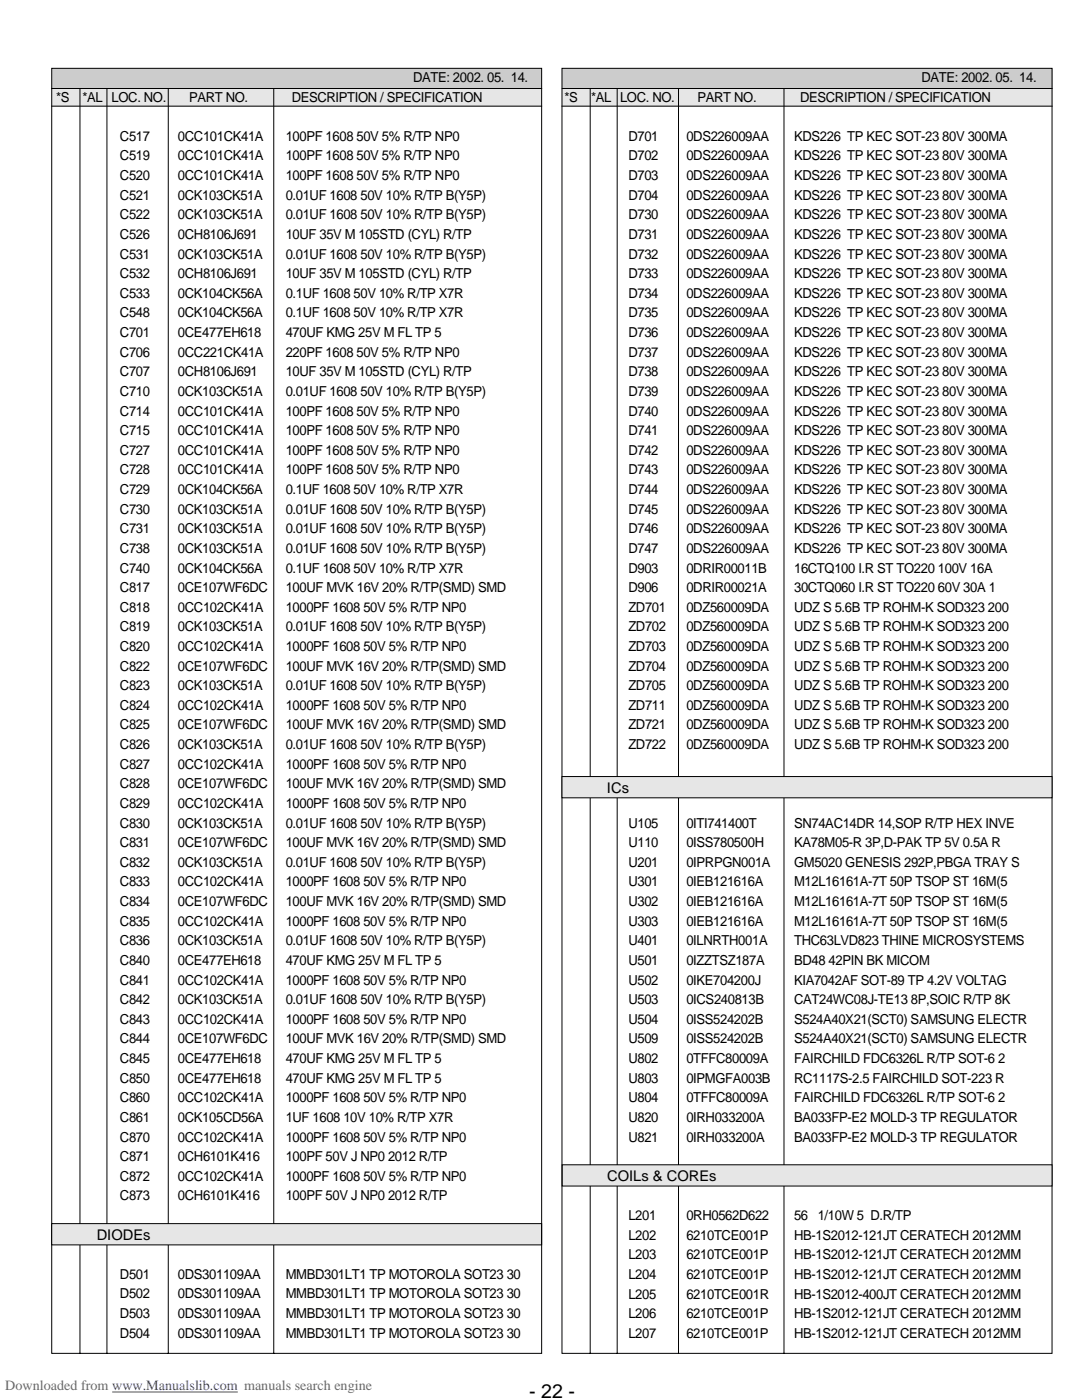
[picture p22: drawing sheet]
<svg xmlns="http://www.w3.org/2000/svg" width="216mm" height="279mm" viewBox="0 0 216 279" stroke-linecap="round" stroke-linejoin="round" font-family="sans-serif">
<defs><g id="words">
<text font-size="3.9" x="105.6" y="279">- 22 -</text>
<g font-size="2.9">
<text x="121.1" y="158.2">ICs</text>
<text x="121.1" y="235.7">COILs &amp; COREs</text>
<text x="19.3" y="247.5">DIODEs</text>
</g>
<text font-size="2.8" fill="#696969" x="1.1" y="277.4">Downloaded from www.Manualslib.com manuals search engine</text>
<g font-size="2.7">
<text x="82.4" y="16.4">DATE: 2002. 05. 14.</text>
<text x="183.9" y="16.4">DATE: 2002. 05. 14.</text>
<text x="11.2" y="20.3">*S</text>
<text x="16.5" y="20.3">*AL LOC. NO.</text>
<text x="37.7" y="20.3">PART NO.</text>
<text x="58.2" y="20.3">DESCRIPTION / SPECIFICATION</text>
<text x="112.6" y="20.3">*S</text>
<text x="117.9" y="20.3">*AL LOC. NO.</text>
<text x="139.2" y="20.3">PART NO.</text>
<text x="159.7" y="20.3">DESCRIPTION / SPECIFICATION</text>
<text x="23.9" y="28.1">C517</text>
<text x="35.5" y="28.1">0CC101CK41A</text>
<text x="57" y="28.1">100PF 1608 50V 5% R/TP NP0</text>
<text x="125.4" y="28.1">D701</text>
<text x="137" y="28.1">0DS226009AA</text>
<text x="158.5" y="28.1">KDS226 TP KEC SOT-23 80V 300MA</text>
<text x="23.9" y="32">C519</text>
<text x="23.9" y="35.9">C520</text>
<text x="35.5" y="32">0CC101CK41A</text>
<text x="35.5" y="35.9">0CC101CK41A</text>
<text x="57" y="32">100PF 1608 50V 5% R/TP NP0</text>
<text x="57" y="35.9">100PF 1608 50V 5% R/TP NP0</text>
<text x="125.4" y="32">D702</text>
<text x="125.4" y="35.9">D703</text>
<text x="137" y="32">0DS226009AA</text>
<text x="137" y="35.9">0DS226009AA</text>
<text x="158.5" y="32">KDS226 TP KEC SOT-23 80V 300MA</text>
<text x="158.5" y="35.9">KDS226 TP KEC SOT-23 80V 300MA</text>
<text x="23.9" y="39.9">C521</text>
<text x="35.5" y="39.9">0CK103CK51A</text>
<text x="57" y="39.9">0.01UF 1608 50V 10% R/TP B(Y5P)</text>
<text x="125.4" y="39.9">D704</text>
<text x="137" y="39.9">0DS226009AA</text>
<text x="158.5" y="39.9">KDS226 TP KEC SOT-23 80V 300MA</text>
<text x="23.9" y="43.8">C522</text>
<text x="23.9" y="47.7">C526</text>
<text x="35.5" y="43.8">0CK103CK51A</text>
<text x="35.5" y="47.7">0CH8106J691</text>
<text x="57" y="43.8">0.01UF 1608 50V 10% R/TP B(Y5P)</text>
<text x="57" y="47.7">10UF 35V M 105STD (CYL) R/TP</text>
<text x="125.4" y="43.8">D730</text>
<text x="125.4" y="47.7">D731</text>
<text x="137" y="43.8">0DS226009AA</text>
<text x="137" y="47.7">0DS226009AA</text>
<text x="158.5" y="43.8">KDS226 TP KEC SOT-23 80V 300MA</text>
<text x="158.5" y="47.7">KDS226 TP KEC SOT-23 80V 300MA</text>
<text x="23.9" y="51.6">C531</text>
<text x="35.5" y="51.6">0CK103CK51A</text>
<text x="57" y="51.6">0.01UF 1608 50V 10% R/TP B(Y5P)</text>
<text x="125.4" y="51.6">D732</text>
<text x="137" y="51.6">0DS226009AA</text>
<text x="158.5" y="51.6">KDS226 TP KEC SOT-23 80V 300MA</text>
<text x="23.9" y="55.5">C532</text>
<text x="23.9" y="59.4">C533</text>
<text x="35.5" y="55.5">0CH8106J691</text>
<text x="35.5" y="59.4">0CK104CK56A</text>
<text x="57" y="59.4">0.1UF 1608 50V 10% R/TP X7R</text>
<text x="57" y="55.5">10UF 35V M 105STD (CYL) R/TP</text>
<text x="125.4" y="55.5">D733</text>
<text x="125.4" y="59.4">D734</text>
<text x="137" y="55.5">0DS226009AA</text>
<text x="137" y="59.4">0DS226009AA</text>
<text x="158.5" y="55.5">KDS226 TP KEC SOT-23 80V 300MA</text>
<text x="158.5" y="59.4">KDS226 TP KEC SOT-23 80V 300MA</text>
<text x="23.9" y="63.3">C548</text>
<text x="35.5" y="63.3">0CK104CK56A</text>
<text x="57" y="63.3">0.1UF 1608 50V 10% R/TP X7R</text>
<text x="125.4" y="63.4">D735</text>
<text x="137" y="63.4">0DS226009AA</text>
<text x="158.5" y="63.4">KDS226 TP KEC SOT-23 80V 300MA</text>
<text x="23.9" y="67.3">C701</text>
<text x="23.9" y="71.2">C706</text>
<text x="35.5" y="67.3">0CE477EH618</text>
<text x="35.5" y="71.2">0CC221CK41A</text>
<text x="57" y="67.3">470UF KMG 25V M FL TP 5</text>
<text x="57" y="71.2">220PF 1608 50V 5% R/TP NP0</text>
<text x="125.4" y="67.3">D736</text>
<text x="125.4" y="71.2">D737</text>
<text x="137" y="67.3">0DS226009AA</text>
<text x="137" y="71.2">0DS226009AA</text>
<text x="158.5" y="67.3">KDS226 TP KEC SOT-23 80V 300MA</text>
<text x="158.5" y="71.2">KDS226 TP KEC SOT-23 80V 300MA</text>
<text x="23.9" y="75.1">C707</text>
<text x="35.5" y="75.1">0CH8106J691</text>
<text x="57" y="75.1">10UF 35V M 105STD (CYL) R/TP</text>
<text x="125.4" y="75.1">D738</text>
<text x="137" y="75.1">0DS226009AA</text>
<text x="158.5" y="75.1">KDS226 TP KEC SOT-23 80V 300MA</text>
<text x="23.9" y="79">C710</text>
<text x="23.9" y="82.9">C714</text>
<text x="35.5" y="79">0CK103CK51A</text>
<text x="35.5" y="82.9">0CC101CK41A</text>
<text x="57" y="79">0.01UF 1608 50V 10% R/TP B(Y5P)</text>
<text x="57" y="82.9">100PF 1608 50V 5% R/TP NP0</text>
<text x="125.4" y="79">D739</text>
<text x="125.4" y="82.9">D740</text>
<text x="137" y="79">0DS226009AA</text>
<text x="137" y="82.9">0DS226009AA</text>
<text x="158.5" y="79">KDS226 TP KEC SOT-23 80V 300MA</text>
<text x="158.5" y="82.9">KDS226 TP KEC SOT-23 80V 300MA</text>
<text x="23.9" y="86.8">C715</text>
<text x="35.5" y="86.8">0CC101CK41A</text>
<text x="57" y="86.8">100PF 1608 50V 5% R/TP NP0</text>
<text x="125.4" y="86.8">D741</text>
<text x="137" y="86.8">0DS226009AA</text>
<text x="158.5" y="86.8">KDS226 TP KEC SOT-23 80V 300MA</text>
<text x="23.9" y="90.8">C727</text>
<text x="23.9" y="94.7">C728</text>
<text x="35.5" y="90.8">0CC101CK41A</text>
<text x="35.5" y="94.7">0CC101CK41A</text>
<text x="57" y="90.8">100PF 1608 50V 5% R/TP NP0</text>
<text x="57" y="94.7">100PF 1608 50V 5% R/TP NP0</text>
<text x="125.4" y="90.8">D742</text>
<text x="125.4" y="94.7">D743</text>
<text x="137" y="90.8">0DS226009AA</text>
<text x="137" y="94.7">0DS226009AA</text>
<text x="158.5" y="90.8">KDS226 TP KEC SOT-23 80V 300MA</text>
<text x="158.5" y="94.7">KDS226 TP KEC SOT-23 80V 300MA</text>
<text x="23.9" y="98.6">C729</text>
<text x="35.5" y="98.6">0CK104CK56A</text>
<text x="57" y="98.6">0.1UF 1608 50V 10% R/TP X7R</text>
<text x="125.4" y="98.6">D744</text>
<text x="137" y="98.6">0DS226009AA</text>
<text x="158.5" y="98.6">KDS226 TP KEC SOT-23 80V 300MA</text>
<text x="23.9" y="102.5">C730</text>
<text x="23.9" y="106.4">C731</text>
<text x="35.5" y="102.5">0CK103CK51A</text>
<text x="35.5" y="106.4">0CK103CK51A</text>
<text x="57" y="102.5">0.01UF 1608 50V 10% R/TP B(Y5P)</text>
<text x="57" y="106.4">0.01UF 1608 50V 10% R/TP B(Y5P)</text>
<text x="125.4" y="102.5">D745</text>
<text x="125.4" y="106.4">D746</text>
<text x="137" y="102.5">0DS226009AA</text>
<text x="137" y="106.4">0DS226009AA</text>
<text x="158.5" y="102.5">KDS226 TP KEC SOT-23 80V 300MA</text>
<text x="158.5" y="106.4">KDS226 TP KEC SOT-23 80V 300MA</text>
<text x="23.9" y="110.3">C738</text>
<text x="35.5" y="110.3">0CK103CK51A</text>
<text x="57" y="110.3">0.01UF 1608 50V 10% R/TP B(Y5P)</text>
<text x="125.4" y="110.3">D747</text>
<text x="137" y="110.3">0DS226009AA</text>
<text x="158.5" y="110.3">KDS226 TP KEC SOT-23 80V 300MA</text>
<text x="23.9" y="114.3">C740</text>
<text x="23.9" y="118.2">C817</text>
<text x="35.5" y="114.3">0CK104CK56A</text>
<text x="35.5" y="118.2">0CE107WF6DC</text>
<text x="57" y="114.3">0.1UF 1608 50V 10% R/TP X7R</text>
<text x="57" y="118.2">100UF MVK 16V 20% R/TP(SMD) SMD</text>
<text x="125.4" y="114.3">D903</text>
<text x="125.4" y="118.2">D906</text>
<text x="137" y="114.3">0DRIR00011B</text>
<text x="137" y="118.2">0DRIR00021A</text>
<text x="158.5" y="114.3">16CTQ100 I.R ST TO220 100V 16A</text>
<text x="158.5" y="118.2">30CTQ060 I.R ST TO220 60V 30A 1</text>
<text x="23.9" y="122.1">C818</text>
<text x="35.5" y="122.1">0CC102CK41A</text>
<text x="57" y="122.1">1000PF 1608 50V 5% R/TP NP0</text>
<text x="125.4" y="122.1">ZD701</text>
<text x="137" y="122.1">0DZ560009DA</text>
<text x="158.5" y="122.1">UDZ S 5.6B TP ROHM-K SOD323 200</text>
<text x="23.9" y="126">C819</text>
<text x="23.9" y="129.9">C820</text>
<text x="35.5" y="129.9">0CC102CK41A</text>
<text x="35.5" y="126">0CK103CK51A</text>
<text x="57" y="126">0.01UF 1608 50V 10% R/TP B(Y5P)</text>
<text x="57" y="129.9">1000PF 1608 50V 5% R/TP NP0</text>
<text x="125.4" y="126">ZD702</text>
<text x="125.4" y="129.9">ZD703</text>
<text x="137" y="126">0DZ560009DA</text>
<text x="137" y="129.9">0DZ560009DA</text>
<text x="158.5" y="126">UDZ S 5.6B TP ROHM-K SOD323 200</text>
<text x="158.5" y="129.9">UDZ S 5.6B TP ROHM-K SOD323 200</text>
<text x="23.9" y="133.8">C822</text>
<text x="23.9" y="137.8">C823</text>
<text x="35.5" y="133.8">0CE107WF6DC</text>
<text x="35.5" y="137.8">0CK103CK51A</text>
<text x="57" y="137.8">0.01UF 1608 50V 10% R/TP B(Y5P)</text>
<text x="57" y="133.8">100UF MVK 16V 20% R/TP(SMD) SMD</text>
<text x="125.4" y="133.8">ZD704</text>
<text x="125.4" y="137.8">ZD705</text>
<text x="137" y="133.8">0DZ560009DA</text>
<text x="137" y="137.8">0DZ560009DA</text>
<text x="158.5" y="133.8">UDZ S 5.6B TP ROHM-K SOD323 200</text>
<text x="158.5" y="137.8">UDZ S 5.6B TP ROHM-K SOD323 200</text>
<text x="23.9" y="141.7">C824</text>
<text x="35.5" y="141.7">0CC102CK41A</text>
<text x="57" y="141.7">1000PF 1608 50V 5% R/TP NP0</text>
<text x="125.4" y="141.7">ZD711</text>
<text x="137" y="141.7">0DZ560009DA</text>
<text x="158.5" y="141.7">UDZ S 5.6B TP ROHM-K SOD323 200</text>
<text x="23.9" y="145.6">C825</text>
<text x="23.9" y="149.5">C826</text>
<text x="35.5" y="145.6">0CE107WF6DC</text>
<text x="35.5" y="149.5">0CK103CK51A</text>
<text x="57" y="149.5">0.01UF 1608 50V 10% R/TP B(Y5P)</text>
<text x="57" y="145.6">100UF MVK 16V 20% R/TP(SMD) SMD</text>
<text x="125.4" y="145.6">ZD721</text>
<text x="125.4" y="149.5">ZD722</text>
<text x="137" y="145.6">0DZ560009DA</text>
<text x="137" y="149.5">0DZ560009DA</text>
<text x="158.5" y="145.6">UDZ S 5.6B TP ROHM-K SOD323 200</text>
<text x="158.5" y="149.5">UDZ S 5.6B TP ROHM-K SOD323 200</text>
<text x="23.9" y="153.4">C827</text>
<text x="35.5" y="153.4">0CC102CK41A</text>
<text x="57" y="153.4">1000PF 1608 50V 5% R/TP NP0</text>
<text x="23.9" y="157.3">C828</text>
<text x="23.9" y="161.2">C829</text>
<text x="35.5" y="161.2">0CC102CK41A</text>
<text x="35.5" y="157.3">0CE107WF6DC</text>
<text x="57" y="157.3">100UF MVK 16V 20% R/TP(SMD) SMD</text>
<text x="57" y="161.2">1000PF 1608 50V 5% R/TP NP0</text>
<text x="23.9" y="165.2">C830</text>
<text x="35.5" y="165.2">0CK103CK51A</text>
<text x="57" y="165.2">0.01UF 1608 50V 10% R/TP B(Y5P)</text>
<text x="125.4" y="165.2">U105</text>
<text x="137" y="165.2">0ITI741400T</text>
<text x="158.5" y="165.2">SN74AC14DR 14,SOP R/TP HEX INVE</text>
<text x="23.9" y="169.1">C831</text>
<text x="23.9" y="173">C832</text>
<text x="35.5" y="169.1">0CE107WF6DC</text>
<text x="35.5" y="173">0CK103CK51A</text>
<text x="57" y="173">0.01UF 1608 50V 10% R/TP B(Y5P)</text>
<text x="57" y="169.1">100UF MVK 16V 20% R/TP(SMD) SMD</text>
<text x="125.4" y="169.1">U110</text>
<text x="125.4" y="173">U201</text>
<text x="137" y="169.1">0ISS780500H</text>
<text x="137" y="173">0IPRPGN001A</text>
<text x="158.5" y="173">GM5020 GENESIS 292P,PBGA TRAY S</text>
<text x="158.5" y="169.1">KA78M05-R 3P,D-PAK TP 5V 0.5A R</text>
<text x="23.9" y="176.9">C833</text>
<text x="35.5" y="176.9">0CC102CK41A</text>
<text x="57" y="176.9">1000PF 1608 50V 5% R/TP NP0</text>
<text x="125.4" y="176.9">U301</text>
<text x="137" y="176.9">0IEB121616A</text>
<text x="158.5" y="176.9">M12L16161A-7T 50P TSOP ST 16M(5</text>
<text x="23.9" y="180.8">C834</text>
<text x="23.9" y="184.7">C835</text>
<text x="35.5" y="184.7">0CC102CK41A</text>
<text x="35.5" y="180.8">0CE107WF6DC</text>
<text x="57" y="180.8">100UF MVK 16V 20% R/TP(SMD) SMD</text>
<text x="57" y="184.7">1000PF 1608 50V 5% R/TP NP0</text>
<text x="125.4" y="180.8">U302</text>
<text x="125.4" y="184.7">U303</text>
<text x="137" y="180.8">0IEB121616A</text>
<text x="137" y="184.7">0IEB121616A</text>
<text x="158.5" y="180.8">M12L16161A-7T 50P TSOP ST 16M(5</text>
<text x="158.5" y="184.7">M12L16161A-7T 50P TSOP ST 16M(5</text>
<text x="23.9" y="188.7">C836</text>
<text x="35.5" y="188.7">0CK103CK51A</text>
<text x="57" y="188.7">0.01UF 1608 50V 10% R/TP B(Y5P)</text>
<text x="125.4" y="188.7">U401</text>
<text x="137" y="188.7">0ILNRTH001A</text>
<text x="158.5" y="188.7">THC63LVD823 THINE MICROSYSTEMS</text>
<text x="23.9" y="192.6">C840</text>
<text x="23.9" y="196.5">C841</text>
<text x="35.5" y="196.5">0CC102CK41A</text>
<text x="35.5" y="192.6">0CE477EH618</text>
<text x="57" y="192.6">470UF KMG 25V M FL TP 5</text>
<text x="57" y="196.5">1000PF 1608 50V 5% R/TP NP0</text>
<text x="125.4" y="192.6">U501</text>
<text x="125.4" y="196.5">U502</text>
<text x="137" y="192.6">0IZZTSZ187A</text>
<text x="137" y="196.5">0IKE704200J</text>
<text x="158.5" y="196.5">KIA7042AF SOT-89 TP 4.2V VOLTAG</text>
<text x="158.5" y="192.6">BD48 42PIN BK MICOM</text>
<text x="23.9" y="200.4">C842</text>
<text x="35.5" y="200.4">0CK103CK51A</text>
<text x="57" y="200.4">0.01UF 1608 50V 10% R/TP B(Y5P)</text>
<text x="125.4" y="200.4">U503</text>
<text x="137" y="200.4">0ICS240813B</text>
<text x="158.5" y="200.4">CAT24WC08J-TE13 8P,SOIC R/TP 8K</text>
<text x="23.9" y="204.3">C843</text>
<text x="23.9" y="208.2">C844</text>
<text x="35.5" y="204.3">0CC102CK41A</text>
<text x="35.5" y="208.2">0CE107WF6DC</text>
<text x="57" y="208.2">100UF MVK 16V 20% R/TP(SMD) SMD</text>
<text x="57" y="204.3">1000PF 1608 50V 5% R/TP NP0</text>
<text x="125.4" y="204.3">U504</text>
<text x="125.4" y="208.2">U509</text>
<text x="137" y="204.3">0ISS524202B</text>
<text x="137" y="208.2">0ISS524202B</text>
<text x="158.5" y="204.3">S524A40X21(SCT0) SAMSUNG ELECTR</text>
<text x="158.5" y="208.2">S524A40X21(SCT0) SAMSUNG ELECTR</text>
<text x="23.9" y="212.2">C845</text>
<text x="35.5" y="212.2">0CE477EH618</text>
<text x="57" y="212.2">470UF KMG 25V M FL TP 5</text>
<text x="125.4" y="212.2">U802</text>
<text x="137" y="212.2">0TFFC80009A</text>
<text x="158.5" y="212.2">FAIRCHILD FDC6326L R/TP SOT-6 2</text>
<text x="23.9" y="216.1">C850</text>
<text x="23.9" y="220">C860</text>
<text x="35.5" y="220">0CC102CK41A</text>
<text x="35.5" y="216.1">0CE477EH618</text>
<text x="57" y="216.1">470UF KMG 25V M FL TP 5</text>
<text x="57" y="220">1000PF 1608 50V 5% R/TP NP0</text>
<text x="125.4" y="216.1">U803</text>
<text x="125.4" y="220">U804</text>
<text x="137" y="216.1">0IPMGFA003B</text>
<text x="137" y="220">0TFFC80009A</text>
<text x="158.5" y="220">FAIRCHILD FDC6326L R/TP SOT-6 2</text>
<text x="158.5" y="216.1">RC1117S-2.5 FAIRCHILD SOT-223 R</text>
<text x="23.9" y="223.9">C861</text>
<text x="23.9" y="227.8">C870</text>
<text x="35.5" y="227.8">0CC102CK41A</text>
<text x="35.5" y="223.9">0CK105CD56A</text>
<text x="57" y="227.8">1000PF 1608 50V 5% R/TP NP0</text>
<text x="57" y="223.9">1UF 1608 10V 10% R/TP X7R</text>
<text x="125.4" y="223.9">U820</text>
<text x="125.4" y="227.8">U821</text>
<text x="137" y="223.9">0IRH033200A</text>
<text x="137" y="227.8">0IRH033200A</text>
<text x="158.5" y="223.9">BA033FP-E2 MOLD-3 TP REGULATOR</text>
<text x="158.5" y="227.8">BA033FP-E2 MOLD-3 TP REGULATOR</text>
<text x="23.9" y="231.7">C871</text>
<text x="35.5" y="231.7">0CH6101K416</text>
<text x="57" y="231.7">100PF 50V J NP0 2012 R/TP</text>
<text x="23.9" y="235.6">C872</text>
<text x="23.9" y="239.6">C873</text>
<text x="35.5" y="235.6">0CC102CK41A</text>
<text x="35.5" y="239.6">0CH6101K416</text>
<text x="57" y="239.6">100PF 50V J NP0 2012 R/TP</text>
<text x="57" y="235.6">1000PF 1608 50V 5% R/TP NP0</text>
<text x="125.4" y="243.5">L201</text>
<text x="137" y="243.5">0RH0562D622</text>
<text x="158.5" y="243.5">56 1/10W 5 D.R/TP</text>
<text x="125.4" y="247.4">L202</text>
<text x="125.4" y="251.3">L203</text>
<text x="137" y="247.4">6210TCE001P</text>
<text x="137" y="251.3">6210TCE001P</text>
<text x="158.5" y="247.4">HB-1S2012-121JT CERATECH 2012MM</text>
<text x="158.5" y="251.3">HB-1S2012-121JT CERATECH 2012MM</text>
<text x="23.9" y="255.2">D501</text>
<text x="35.5" y="255.2">0DS301109AA</text>
<text x="57" y="255.2">MMBD301LT1 TP MOTOROLA SOT23 30</text>
<text x="125.4" y="255.2">L204</text>
<text x="137" y="255.2">6210TCE001P</text>
<text x="158.5" y="255.2">HB-1S2012-121JT CERATECH 2012MM</text>
<text x="23.9" y="259.1">D502</text>
<text x="23.9" y="263.1">D503</text>
<text x="35.5" y="259.1">0DS301109AA</text>
<text x="35.5" y="263.1">0DS301109AA</text>
<text x="57" y="259.1">MMBD301LT1 TP MOTOROLA SOT23 30</text>
<text x="57" y="263.1">MMBD301LT1 TP MOTOROLA SOT23 30</text>
<text x="125.4" y="259.1">L205</text>
<text x="125.4" y="263.1">L206</text>
<text x="137" y="259.1">6210TCE001R</text>
<text x="137" y="263.1">6210TCE001P</text>
<text x="158.5" y="259.1">HB-1S2012-400JT CERATECH 2012MM</text>
<text x="158.5" y="263.1">HB-1S2012-121JT CERATECH 2012MM</text>
<text x="23.9" y="267">D504</text>
<text x="35.5" y="267">0DS301109AA</text>
<text x="57" y="267">MMBD301LT1 TP MOTOROLA SOT23 30</text>
<text x="125.4" y="267">L207</text>
<text x="137" y="267">6210TCE001P</text>
<text x="158.5" y="267">HB-1S2012-121JT CERATECH 2012MM</text>
</g>
</g></defs>
<path d="M112.2 13.7h97.8v4.1h-97.8z" fill-rule="evenodd" fill="#ccc"/>
<path d="M112.2 17.6h97.8v3.6h-97.8z" fill-rule="evenodd" fill="#e6e6e6"/>
<path d="M112.1 17.7h97.9M112 21.2h98" fill="none" stroke="#000" stroke-width=".2"/>
<path d="M10.4 13.7h97.8v4.1h-97.8z" fill-rule="evenodd" fill="#ccc"/>
<path d="M10.4 17.6h97.8v3.6h-97.8z" fill-rule="evenodd" fill="#e6e6e6"/>
<path d="M10.2 17.7h98M10.3 13.6h97.8v256.5h-97.8zM16 17.6v252.6M21.3 17.6v252.6M33.6 17.6v252.6M54.6 17.6v252.6M112.1 13.6h97.8v256.5h-97.8zM117.8 17.6v252.6M123.2 17.6v252.6M135.4 17.6v252.6M156.4 17.6v252.6M10.2 21.2h98" fill="none" stroke="#000" stroke-width=".2"/>
<path d="M10.4 244.3h97.6v4h-97.6z" fill-rule="evenodd" fill="#e6e6e6"/>
<path d="M10.3 244.2h97.8v4.2h-97.8z" fill="none" stroke="#000" stroke-width=".2"/>
<path d="M112.2 155.1h97.6v4h-97.6z" fill-rule="evenodd" fill="#e6e6e6"/>
<path d="M112.1 155h97.8v4.2h-97.8z" fill="none" stroke="#000" stroke-width=".2"/>
<path d="M112.3 232.6h97.5v4h-97.5z" fill-rule="evenodd" fill="#e6e6e6"/>
<path d="M112.2 232.5h97.7v4.2h-97.7z" fill="none" stroke="#000" stroke-width=".2"/>
<path d="M22.4 277.8h25.1" fill="none" stroke="#00f" stroke-width=".2"/>
<use href="#words"/>
</svg>
